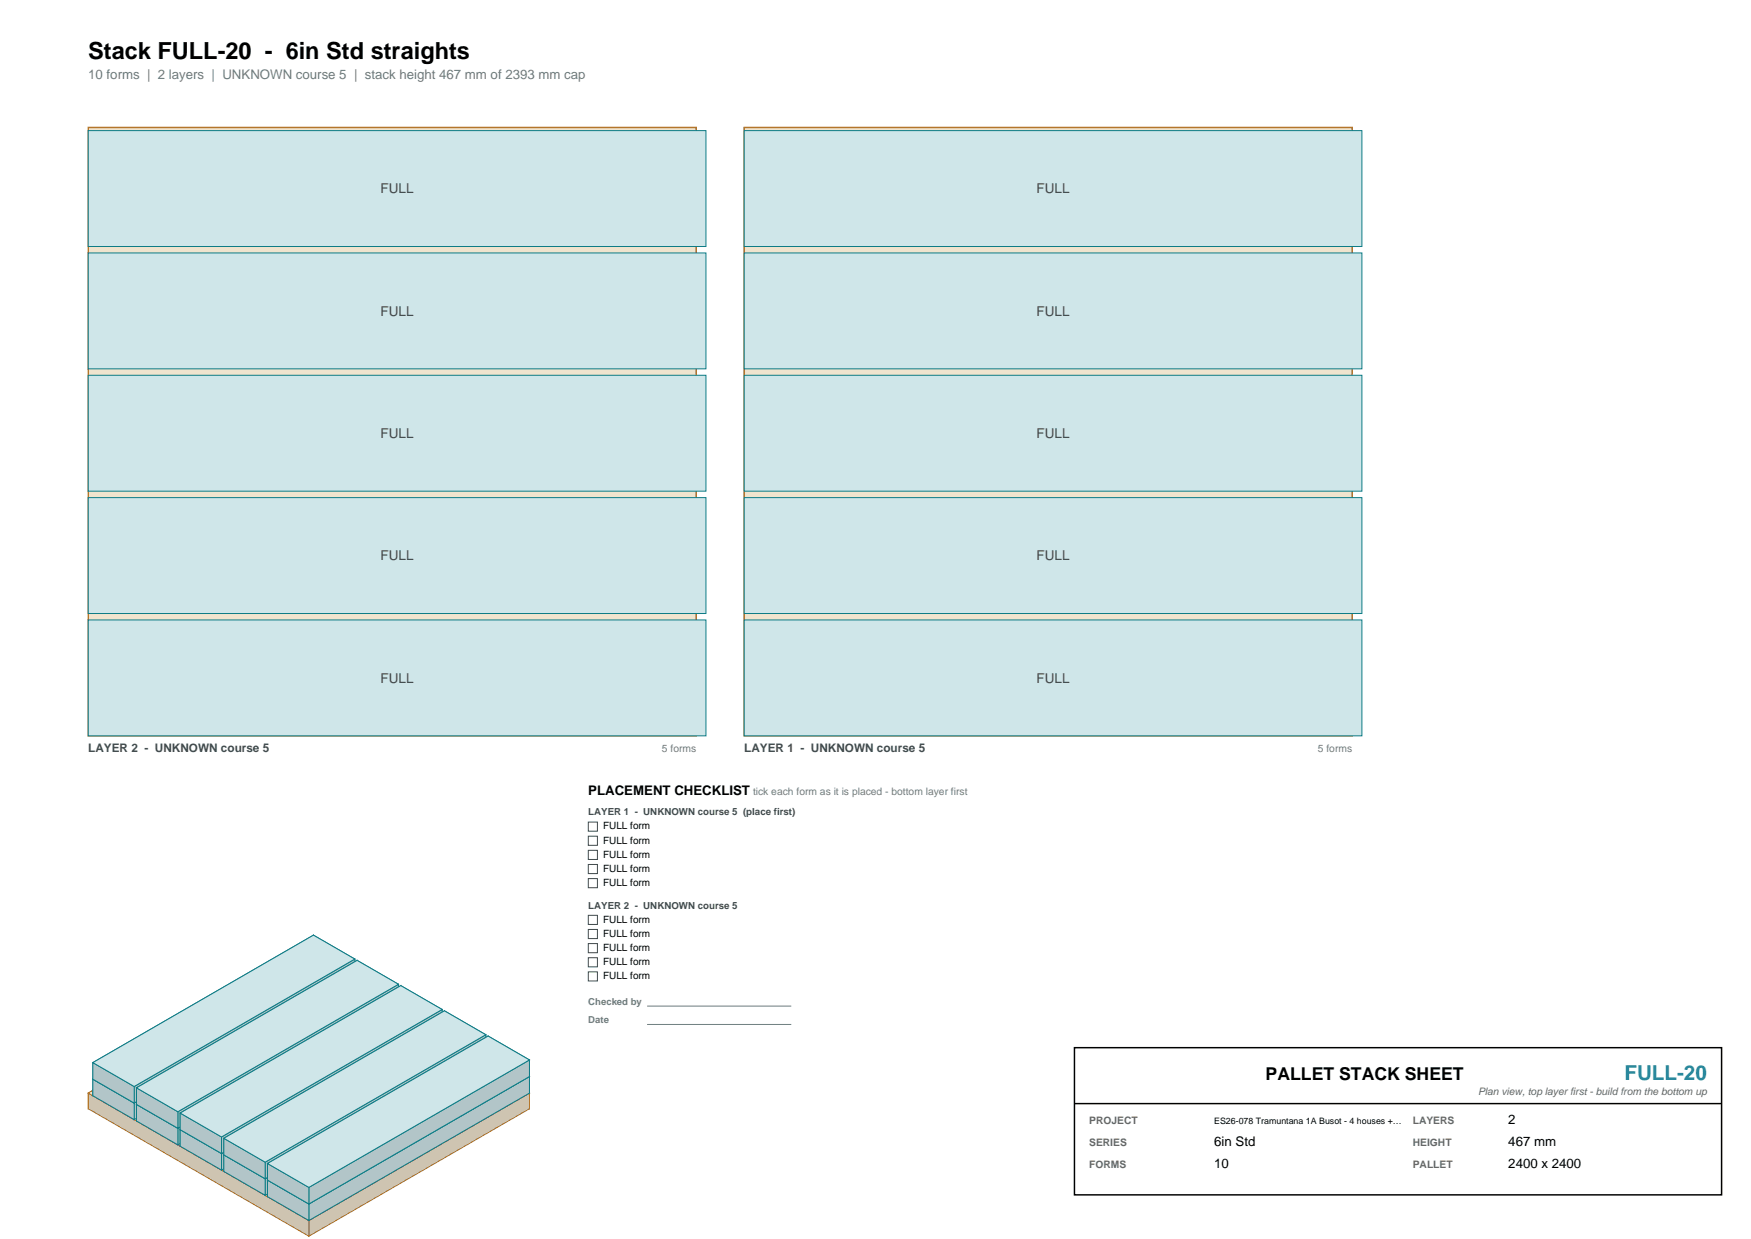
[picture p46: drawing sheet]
<svg xmlns="http://www.w3.org/2000/svg" width="420mm" height="297mm" viewBox="0 0 420 297" stroke-linecap="round" stroke-linejoin="round" font-family="sans-serif">
<defs><g id="words">
<text font-size="5.6" x="21.2" y="14.1">Stack FULL-20 - 6in Std straights</text>
<text font-size="4.9" fill="#1976d2" x="389.7" y="258.9">FULL-20</text>
<text font-size="4.2" x="303.6" y="258.9">PALLET STACK SHEET</text>
<text font-size="3.2" fill="#6b7c81" x="21.2" y="19.1">10 forms | 2 layers | UNKNOWN course 5 | stack height 467 mm of 2393 mm cap</text>
<g font-size="3.2" fill="#3d4c50">
<text x="91.3" y="46.4">FULL</text>
<text x="248.6" y="46.4">FULL</text>
<text x="91.3" y="75.7">FULL</text>
<text x="248.6" y="75.7">FULL</text>
<text x="91.3" y="105">FULL</text>
<text x="248.6" y="105">FULL</text>
<text x="91.3" y="134.3">FULL</text>
<text x="248.6" y="134.3">FULL</text>
<text x="91.3" y="163.7">FULL</text>
<text x="248.6" y="163.7">FULL</text>
</g>
<g font-size="3.2">
<text x="141.1" y="190.5">PLACEMENT CHECKLIST</text>
<text x="361.8" y="269.5">2</text>
<text x="291.2" y="274.8">6in Std</text>
<text x="361.8" y="274.8">467 mm</text>
<text x="291.2" y="280.1">10</text>
<text x="361.8" y="280.1">2400 x 2400</text>
</g>
<g font-size="2.8" fill="#3d4c50">
<text x="21.2" y="180.3">LAYER 2 - UNKNOWN course 5</text>
<text x="178.5" y="180.3">LAYER 1 - UNKNOWN course 5</text>
</g>
<g font-size="2.5" fill="#6b7c81">
<text x="158.8" y="180.3">5 forms</text>
<text x="316.1" y="180.3">5 forms</text>
<text x="180.6" y="190.5">tick each form as it is placed - bottom layer first</text>
</g>
<g font-size="2.5" fill="#666">
<text x="354.5" y="262.4">Plan view, top layer first - build from the bottom up</text>
<text x="261.3" y="269.5">PROJECT</text>
<text x="338.9" y="269.5">LAYERS</text>
<text x="261.3" y="274.8">SERIES</text>
<text x="338.9" y="274.8">HEIGHT</text>
<text x="261.3" y="280.1">FORMS</text>
<text x="338.9" y="280.1">PALLET</text>
</g>
<g font-size="2.4">
<text x="144.6" y="198.8">FULL form</text>
<text x="144.6" y="202.2">FULL form</text>
<text x="144.6" y="205.6">FULL form</text>
<text x="144.6" y="209">FULL form</text>
<text x="144.6" y="212.4">FULL form</text>
<text x="144.6" y="221.2">FULL form</text>
<text x="144.6" y="224.6">FULL form</text>
<text x="144.6" y="228">FULL form</text>
<text x="144.6" y="231.3">FULL form</text>
<text x="144.6" y="234.7">FULL form</text>
</g>
<g font-size="2.3" fill="#3d4c50">
<text x="141.1" y="195.4">LAYER 1 - UNKNOWN course 5 (place first)</text>
<text x="141.1" y="217.8">LAYER 2 - UNKNOWN course 5</text>
</g>
<g font-size="2.3" fill="#6b7c81">
<text x="141.1" y="240.8">Checked by</text>
<text x="141.1" y="245.2">Date</text>
</g>
<text font-size="2.1" x="291.2" y="269.5">ES26-078 Tramuntana 1A Busot - 4 houses +…</text>
</g></defs>
<path d="M21.2 30.6h145.8v145.8h-145.8z" fill-rule="evenodd" fill="#f0e4ce" stroke="#b4762b" stroke-width=".35"/>
<g fill="#cfe6e9" stroke="#0e7c86" stroke-width=".24">
<path d="M21.2 148.6h148.1v27.8h-148.1z" fill-rule="evenodd"/>
<path d="M21.2 119.3h148.1v27.8h-148.1z" fill-rule="evenodd"/>
<path d="M21.2 90h148.1v27.7h-148.1z" fill-rule="evenodd"/>
<path d="M21.2 60.6h148.1v27.8h-148.1z" fill-rule="evenodd"/>
<path d="M21.2 31.3h148.1v27.8h-148.1z" fill-rule="evenodd"/>
</g>
<path d="M178.5 30.6h145.8v145.8h-145.8z" fill-rule="evenodd" fill="#f0e4ce" stroke="#b4762b" stroke-width=".35"/>
<g fill="#cfe6e9" stroke="#0e7c86" stroke-width=".24">
<path d="M178.5 148.6h148.2v27.8h-148.2z" fill-rule="evenodd"/>
<path d="M178.5 119.3h148.2v27.8h-148.2z" fill-rule="evenodd"/>
<path d="M178.5 90h148.2v27.7h-148.2z" fill-rule="evenodd"/>
<path d="M178.5 60.6h148.2v27.8h-148.2z" fill-rule="evenodd"/>
<path d="M178.5 31.3h148.2v27.8h-148.2z" fill-rule="evenodd"/>
</g>
<g fill="#cec4b1" stroke="#b4762b" stroke-width=".24">
<path d="M74.1 231.5l52.9 30.5v3.8l-52.9-30.6z" fill-rule="evenodd"/>
<path d="M21.2 262l52.9-30.5v3.7l-52.9 30.6z" fill-rule="evenodd"/>
<path d="M74.1 292.6l52.9-30.6v3.8l-52.9 30.5z" fill-rule="evenodd"/>
<path d="M21.2 262l52.9 30.6v3.7l-52.9-30.5z" fill-rule="evenodd"/>
</g>
<path d="M21.2 262l52.9-30.5 52.9 30.5-52.9 30.6z" fill-rule="evenodd" fill="#f0e4ce" stroke="#b4762b" stroke-width=".24"/>
<g fill="#b2c5c8" stroke="#0e7c86" stroke-width=".24">
<path d="M75.2 228.1l9.9 5.8v3.9l-9.9-5.7z" fill-rule="evenodd"/>
<path d="M22.3 258.7l52.9-30.6v4l-52.9 30.6z" fill-rule="evenodd"/>
<path d="M32.2 264.4l52.9-30.5v3.9l-52.9 30.6z" fill-rule="evenodd"/>
<path d="M22.3 258.7l9.9 5.7v4l-9.9-5.7z" fill-rule="evenodd"/>
</g>
<path d="M22.3 258.7l52.9-30.6 9.9 5.8-52.9 30.5z" fill-rule="evenodd" fill="#cfe6e9" stroke="#0e7c86" stroke-width=".24"/>
<g fill="#b2c5c8" stroke="#0e7c86" stroke-width=".24">
<path d="M85.7 234.2l9.9 5.7v4l-9.9-5.7z" fill-rule="evenodd"/>
<path d="M32.7 264.7l53-30.5v4l-53 30.5z" fill-rule="evenodd"/>
<path d="M42.7 270.5l52.9-30.6v4l-52.9 30.5z" fill-rule="evenodd"/>
<path d="M32.7 264.7l10 5.8v3.9l-10-5.7z" fill-rule="evenodd"/>
</g>
<path d="M32.7 264.7l53-30.5 9.9 5.7-52.9 30.6z" fill-rule="evenodd" fill="#cfe6e9" stroke="#0e7c86" stroke-width=".24"/>
<g fill="#b2c5c8" stroke="#0e7c86" stroke-width=".24">
<path d="M96.1 240.2l10 5.8v3.9l-10-5.7z" fill-rule="evenodd"/>
<path d="M43.2 270.8l52.9-30.6v4l-52.9 30.6z" fill-rule="evenodd"/>
<path d="M53.1 276.5l53-30.5v3.9l-53 30.6z" fill-rule="evenodd"/>
<path d="M43.2 270.8l9.9 5.7v4l-9.9-5.7z" fill-rule="evenodd"/>
</g>
<path d="M43.2 270.8l52.9-30.6 10 5.8-53 30.5z" fill-rule="evenodd" fill="#cfe6e9" stroke="#0e7c86" stroke-width=".24"/>
<g fill="#b2c5c8" stroke="#0e7c86" stroke-width=".24">
<path d="M106.6 246.3l9.9 5.7v4l-9.9-5.8z" fill-rule="evenodd"/>
<path d="M53.7 276.8l52.9-30.5v3.9l-52.9 30.6z" fill-rule="evenodd"/>
<path d="M63.6 282.6l52.9-30.6v4l-52.9 30.5z" fill-rule="evenodd"/>
<path d="M53.7 276.8l9.9 5.8v3.9l-9.9-5.7z" fill-rule="evenodd"/>
</g>
<path d="M53.7 276.8l52.9-30.5 9.9 5.7-52.9 30.6z" fill-rule="evenodd" fill="#cfe6e9" stroke="#0e7c86" stroke-width=".24"/>
<g fill="#b2c5c8" stroke="#0e7c86" stroke-width=".24">
<path d="M117.1 252.3l9.9 5.8v3.9l-9.9-5.7z" fill-rule="evenodd"/>
<path d="M64.2 282.9l52.9-30.6v4l-52.9 30.5z" fill-rule="evenodd"/>
<path d="M74.1 288.6l52.9-30.5v3.9l-52.9 30.6z" fill-rule="evenodd"/>
<path d="M64.2 282.9l9.9 5.7v4l-9.9-5.8z" fill-rule="evenodd"/>
</g>
<path d="M64.2 282.9l52.9-30.6 9.9 5.8-52.9 30.5z" fill-rule="evenodd" fill="#cfe6e9" stroke="#0e7c86" stroke-width=".24"/>
<g fill="#b2c5c8" stroke="#0e7c86" stroke-width=".24">
<path d="M75.2 224.2l9.9 5.7v4l-9.9-5.8z" fill-rule="evenodd"/>
<path d="M22.3 254.7l52.9-30.5v3.9l-52.9 30.6z" fill-rule="evenodd"/>
<path d="M32.2 260.4l52.9-30.5v4l-52.9 30.5z" fill-rule="evenodd"/>
<path d="M22.3 254.7l9.9 5.7v4l-9.9-5.7z" fill-rule="evenodd"/>
</g>
<path d="M22.3 254.7l52.9-30.5 9.9 5.7-52.9 30.5z" fill-rule="evenodd" fill="#cfe6e9" stroke="#0e7c86" stroke-width=".24"/>
<g fill="#b2c5c8" stroke="#0e7c86" stroke-width=".24">
<path d="M85.7 230.2l9.9 5.7v4l-9.9-5.7z" fill-rule="evenodd"/>
<path d="M32.7 260.8l53-30.6v4l-53 30.5z" fill-rule="evenodd"/>
<path d="M42.7 266.5l52.9-30.6v4l-52.9 30.6z" fill-rule="evenodd"/>
<path d="M32.7 260.8l10 5.7v4l-10-5.8z" fill-rule="evenodd"/>
</g>
<path d="M32.7 260.8l53-30.6 9.9 5.7-52.9 30.6z" fill-rule="evenodd" fill="#cfe6e9" stroke="#0e7c86" stroke-width=".24"/>
<g fill="#b2c5c8" stroke="#0e7c86" stroke-width=".24">
<path d="M96.1 236.3l10 5.7v4l-10-5.8z" fill-rule="evenodd"/>
<path d="M43.2 266.8l52.9-30.5v3.9l-52.9 30.6z" fill-rule="evenodd"/>
<path d="M53.1 272.5l53-30.5v4l-53 30.5z" fill-rule="evenodd"/>
<path d="M43.2 266.8l9.9 5.7v4l-9.9-5.7z" fill-rule="evenodd"/>
</g>
<path d="M43.2 266.8l52.9-30.5 10 5.7-53 30.5z" fill-rule="evenodd" fill="#cfe6e9" stroke="#0e7c86" stroke-width=".24"/>
<g fill="#b2c5c8" stroke="#0e7c86" stroke-width=".24">
<path d="M106.6 242.3l9.9 5.7v4l-9.9-5.7z" fill-rule="evenodd"/>
<path d="M53.7 272.9l52.9-30.6v4l-52.9 30.5z" fill-rule="evenodd"/>
<path d="M63.6 278.6l52.9-30.6v4l-52.9 30.6z" fill-rule="evenodd"/>
<path d="M53.7 272.9l9.9 5.7v4l-9.9-5.8z" fill-rule="evenodd"/>
</g>
<path d="M53.7 272.9l52.9-30.6 9.9 5.7-52.9 30.6z" fill-rule="evenodd" fill="#cfe6e9" stroke="#0e7c86" stroke-width=".24"/>
<g fill="#b2c5c8" stroke="#0e7c86" stroke-width=".24">
<path d="M117.1 248.4l9.9 5.7v4l-9.9-5.8z" fill-rule="evenodd"/>
<path d="M64.2 278.9l52.9-30.5v3.9l-52.9 30.6z" fill-rule="evenodd"/>
<path d="M74.1 284.6l52.9-30.5v4l-52.9 30.5z" fill-rule="evenodd"/>
<path d="M64.2 278.9l9.9 5.7v4l-9.9-5.7z" fill-rule="evenodd"/>
</g>
<path d="M64.2 278.9l52.9-30.5 9.9 5.7-52.9 30.5z" fill-rule="evenodd" fill="#cfe6e9" stroke="#0e7c86" stroke-width=".24"/>
<path d="M141.1 197.1h2.2v2.1h-2.2zM141.1 200.4h2.2v2.2h-2.2zM141.1 203.8h2.2v2.2h-2.2zM141.1 207.2h2.2v2.2h-2.2zM141.1 210.6h2.2v2.2h-2.2zM141.1 219.4h2.2v2.2h-2.2zM141.1 222.8h2.2v2.2h-2.2zM141.1 226.2h2.2v2.2h-2.2zM141.1 229.6h2.2v2.2h-2.2zM141.1 233h2.2v2.1h-2.2z" fill="none" stroke="#3d4c50" stroke-width=".24"/>
<path d="M155.2 241.2h34.6M155.2 245.6h34.6" fill="none" stroke="#6b7c81" stroke-width=".24"/>
<path d="M257.7 251.1h155.2v35.3h-155.2z" fill-rule="evenodd" fill="#fff" stroke="#000" stroke-width=".35"/>
<path d="M257.7 264.5h155.2" fill="none" stroke="#000" stroke-width=".35"/>
<use href="#words"/>
</svg>
